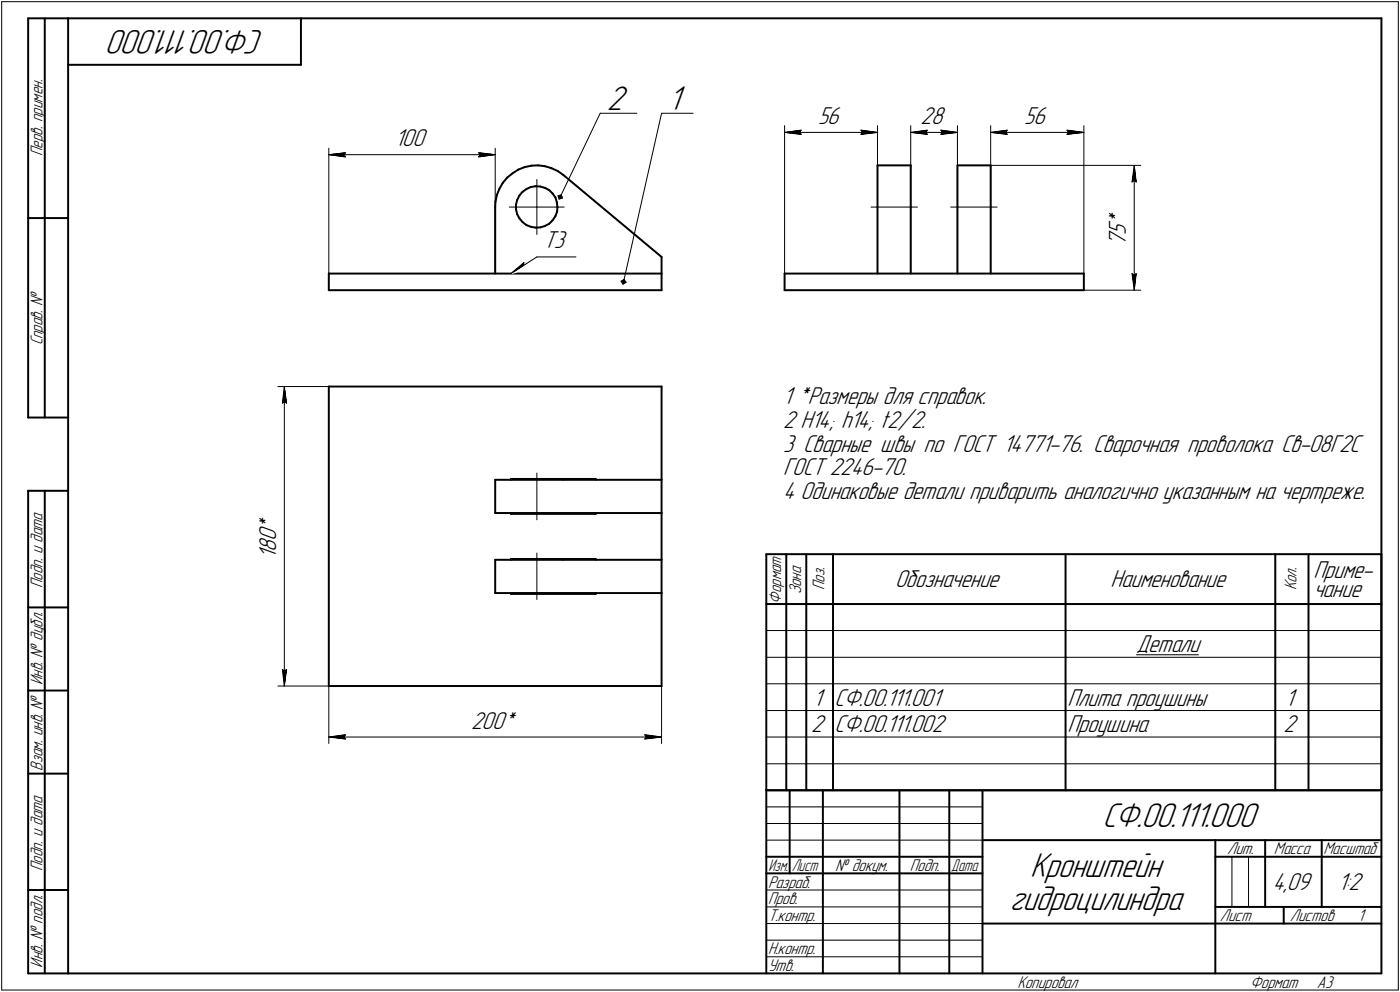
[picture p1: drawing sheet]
<svg xmlns="http://www.w3.org/2000/svg" width="421mm" height="298mm" viewBox="0 0 421 298" stroke-linecap="round" stroke-linejoin="round" font-family="sans-serif">
<defs><g id="words">
<g font-size="10.9">
<text x="79.5" y="9" transform="rotate(-180 79.5 9)">СФ.00.111.000</text>
<text x="182.5" y="33">2</text>
<text x="200.9" y="33">1</text>
<text x="331.5" y="248.5">СФ.00.111.000</text>
<text x="309.8" y="263.5">Кронштейн</text>
<text x="303.7" y="273.5">гидроцилиндра</text>
</g>
<g font-size="7.8">
<text x="246" y="37.2">56</text>
<text x="276.8" y="37.2">28</text>
<text x="308" y="37.2">56</text>
<text x="118.8" y="44">100</text>
<text x="338.6" y="70.7" transform="rotate(-90 338.6 70.7)">5</text>
<text x="338.6" y="68" transform="rotate(-90 338.6 68)">*</text>
<text x="163.4" y="74.7">Т3</text>
<text x="338.6" y="73.9" transform="rotate(-90 338.6 73.9)">7</text>
<text x="235.5" y="121.4">1 *Размеры для справок.</text>
<text x="235.5" y="128.6">2 H14; h14; t2/2.</text>
<text x="235.5" y="135.7">3 Сварные швы по ГОСТ 14771-76. Сварочная проволока Св-08Г2С</text>
<text x="235.5" y="142.8">ГОСТ 2246-70.</text>
<text x="235.5" y="150">4 Одинаковые детали приварить аналогично указанным на чертреже.</text>
<text x="83" y="159.5" transform="rotate(-90 83 159.5)">*</text>
<text x="83" y="167.9" transform="rotate(-90 83 167.9)">1</text>
<text x="83" y="165.8" transform="rotate(-90 83 165.8)">8</text>
<text x="83" y="162.6" transform="rotate(-90 83 162.6)">0</text>
<text x="395" y="173.6">Приме-</text>
<text x="269.2" y="176.5">Обозначение</text>
<text x="334" y="176.5">Наименование</text>
<text x="395" y="179.5">чание</text>
<text x="341.8" y="196">Детали</text>
<text x="244.5" y="212">1</text>
<text x="251" y="212">СФ.00.111.001</text>
<text x="321" y="212">Плита проушины</text>
<text x="386.5" y="212">1</text>
<text x="141.7" y="218.9">200*</text>
<text x="244" y="220">2</text>
<text x="251" y="220">СФ.00.111.002</text>
<text x="321" y="220">Проушина</text>
<text x="386" y="220">2</text>
<text x="382.8" y="267.5">4,09</text>
<text x="402.4" y="267.5">1:2</text>
</g>
<g font-size="5.4">
<text x="12.8" y="46.9" transform="rotate(-90 12.8 46.9)">Перв. примен.</text>
<text x="12.8" y="103.8" transform="rotate(-90 12.8 103.8)">Справ. №</text>
<text x="12.8" y="176.7" transform="rotate(-90 12.8 176.7)">Подп. и дата</text>
<text x="240.9" y="178.7" transform="rotate(-90 240.9 178.7)">Зона</text>
<text x="247.9" y="177.4" transform="rotate(-90 247.9 177.4)">Поз.</text>
<text x="389.9" y="177.4" transform="rotate(-90 389.9 177.4)">Кол.</text>
<text x="234.9" y="181.5" transform="rotate(-90 234.9 181.5)">Формат</text>
<text x="12.8" y="205.8" transform="rotate(-90 12.8 205.8)">Инв. № дубл.</text>
<text x="12.8" y="231.6" transform="rotate(-90 12.8 231.6)">Взам. инв. №</text>
<text x="369.1" y="256.8">Лит.</text>
<text x="383.1" y="256.8">Масса</text>
<text x="398" y="256.8">Масштаб</text>
<text x="12.8" y="261.7" transform="rotate(-90 12.8 261.7)">Подп. и дата</text>
<text x="251.2" y="261.8">№ докум.</text>
<text x="273.6" y="261.8">Подп.</text>
<text x="231" y="266.8">Разраб.</text>
<text x="231" y="271.8">Пров.</text>
<text x="231" y="276.8">Т.контр.</text>
<text x="366.9" y="276.8">Лист</text>
<text x="387.9" y="276.8">Листов</text>
<text x="408.4" y="276.8">1</text>
<text x="231" y="286.8">Н.контр.</text>
<text x="12.8" y="290.8" transform="rotate(-90 12.8 290.8)">Инв. № подл.</text>
<text x="231" y="291.8">Утв.</text>
<text x="306" y="296.8">Копировал</text>
<text x="376" y="296.8">Формат</text>
<text x="396" y="296.8">A3</text>
</g>
<g font-size="5.3">
<text x="231.1" y="261.8">Изм.</text>
<text x="238.1" y="261.8">Лист</text>
<text x="286.1" y="261.8">Дата</text>
</g>
</g></defs>
<g fill="none" stroke="#000" stroke-width=".59">
<path d="M8.5 5.5v120zM8.5 5.5h12zM13.5 5.5v120zM20.5 5.5v287zM20.5 5.5h395zM20.5 19.5h70zM90.5 5.5v14zM415.5 5.5v287zM149.4 58.6l-.4 2zM150.2 56.7l-.8 1.9zM151.2 54.9l-1 1.8zM152.6 53.3l1.6-1.2z"/>
<path d="M152.6 53.3l-1.4 1.6zM154.2 52.1l1.7-1.1zM155.9 51l1.9-.8zM156.2 58.8l-.7 1.3zM157.1 57.7l1.2-.9zM157.1 57.7l-.9 1.1zM157.8 50.2l2.1-.4zM158.3 56.8l1.3-.6zM159.6 56.2l1.4-.2zM159.9 49.8l2-.1zM161 56h1.5zM161.9 49.7l2 .3z"/>
<path d="M162.5 56l1.4 .5zM163.9 56.5l1.3 .6zM163.9 50l2 .5zM165.2 57.1l1 1.1zM165.9 50.5l1.8 .9zM166.2 58.2l.8 1.2zM167 59.4l.5 1.4zM167.7 51.4l1.7 1.2zM169.4 52.6l29.6 24.6zM263.9 49.7v12.5zM263.9 49.7h10zM273.9 49.7v12.5z"/>
<path d="M288 49.7v12.5zM288 49.7h9.9zM297.9 49.7v12.5zM8.5 65.5h12zM148.9 62.2v20zM149 60.6l-.1 1.6zM155.2 61.5v1.4zM155.2 62.9l.3 1.4zM155.5 60.1l-.3 1.4zM155.5 64.3l.7 1.3zM156.2 65.6l.9 1.1zM157.1 66.7l1.2 .9z"/>
<path d="M158.3 67.6l1.4 .6zM159.7 68.2l1.4 .2zM161.1 68.4l1.5-.1zM162.6 68.3l1.3-.4zM163.9 67.9l1.3-.7zM165.2 67.2l1-1zM167 64.9l-.8 1.3zM167.5 60.8l.1 1.4zM167.6 63.6l-.6 1.3zM167.6 62.2v1.4zM199 77.2v5zM263.9 62.2v20z"/>
<path d="M273.9 62.2v20zM288 62.2v20zM297.9 62.2v20zM98.9 87.2h100.1zM98.9 82.2h100.1zM98.9 82.2v5zM199 82.2v5zM236 82.2h90zM236 82.2v5zM236 87.2h90zM326 82.2v5zM98.9 116.2v90z"/>
<path d="M98.9 116.2h100.1zM199 116.2v28zM8.5 125.5h12zM8.5 147.5v145zM8.5 147.5h12zM13.5 147.5v145zM148.9 144.2h20.5zM148.9 154.2h20.5zM148.9 144.2v10zM153.7 143.9h25.5zM153.7 154.4h25.5zM153.7 143.9v.3z"/>
<path d="M153.7 154.2v.2zM169.4 154.2h29.6zM169.4 144.2h29.6zM179.2 154.2v.2zM179.2 143.9v.3zM199 144.2v10zM199 154.2v14zM148.9 168.2h20.5zM148.9 178.2h20.5zM148.9 168.2v10zM153.7 178.5h25.5zM153.7 168v.2z"/>
<path d="M153.7 178.2v.3zM153.7 168h25.5zM169.4 178.2h29.6zM169.4 168.2h29.6zM179.2 178.2v.3zM179.2 168v.2zM199 168.2v10zM199 178.2v28zM230.5 166.5v71zM230.5 166.5h185zM236.5 166.5v15zM242.5 166.5v15z"/>
<path d="M250.5 166.5v15zM320.5 166.5v15zM383.5 166.5v15zM393.5 166.5v15zM415.5 166.5v71zM8.5 182.5h12zM230.5 181.5h185zM236.5 181.5v8zM236.5 189.5v8zM236.5 197.5v8zM242.5 181.5v8zM242.5 189.5v8z"/>
<path d="M242.5 197.5v8zM250.5 181.5v8zM250.5 189.5v8zM250.5 197.5v8zM320.5 181.5v8zM320.5 189.5v8zM320.5 197.5v8zM383.5 181.5v8zM383.5 189.5v8zM383.5 197.5v8zM393.5 181.5v8zM393.5 189.5v8z"/>
<path d="M393.5 197.5v8zM8.5 207.5h12zM98.9 206.2h100.1zM236.5 205.5v8zM236.5 213.5v8zM242.5 205.5v8zM242.5 213.5v8zM250.5 205.5v8zM250.5 213.5v8zM320.5 205.5v8zM320.5 213.5v8zM383.5 205.5v8z"/>
<path d="M383.5 213.5v8zM393.5 205.5v8zM393.5 213.5v8zM8.5 232.5h12zM230.5 237.5h185zM230.5 237.5v55zM236.5 221.5v8zM236.5 229.5v8zM237.5 237.5v25zM242.5 221.5v8zM242.5 229.5v8zM247.5 237.5v55z"/>
<path d="M250.5 221.5v8zM250.5 229.5v8zM270.5 237.5v55zM285.5 237.5v55zM295.5 237.5v55zM320.5 221.5v8zM320.5 229.5v8zM383.5 221.5v8zM383.5 229.5v8zM393.5 221.5v8zM393.5 229.5v8zM230.5 257.5h65z"/>
<path d="M295.5 252.5h120zM365.5 252.5v40zM365.5 257.5h15zM380.5 252.5v20zM380.5 257.5h35zM397.5 252.5v20zM8.5 267.5h12zM230.5 262.5h65zM295.5 277.5h70zM365.5 277.5h50zM365.5 272.5h50zM386.1 272.5v5z"/>
<path d="M8.5 292.5h12zM20.5 292.5h395z"/>
</g>
<g fill="none" stroke="#000" stroke-width=".3">
<path d="M.5 .5v297zM.5 .5h420zM420.5 .5v297zM180.5 34l-12 25.2zM180.5 34h11zM199 34l-11.5 50.7zM199 34h9.4zM236 37.8v44.4zM236 39.8l5-.7zM236 39.8l5 .6zM236 39.8h27.9zM240.5 39.8l.5 .6z"/>
<path d="M241 39.1l-.5 .7zM258.9 39.1l.5 .7zM258.9 39.1l5 .7zM259.4 39.8l-.5 .6zM263.9 37.8v44.4zM273.9 37.8v44.4zM273.9 39.8l5-.7zM273.9 39.8l5 .6zM273.9 39.8h14.1zM278.5 39.8l.4 .6zM278.9 39.1l-.4 .7zM283 39.1l.5 .7z"/>
<path d="M283 39.1l5 .7zM283.5 39.8l-.5 .6zM288 37.8v44.4zM297.9 37.8v44.4zM297.9 39.8l5-.7zM297.9 39.8l5 .6zM297.9 39.8h28.1zM302.4 39.8l.5 .6zM302.9 39.1l-.5 .7zM320.9 39.1l.5 .7zM320.9 39.1l5.1 .7zM321.4 39.8l-.5 .6z"/>
<path d="M326 37.8v44.4zM98.9 44.5v37.7zM98.9 46.5l5-.6zM98.9 46.5l5 .7zM98.9 46.5h50zM103.5 46.5l.4 .7zM103.9 45.9l-.4 .6zM143.9 47.2l5-.7zM143.9 45.9l.5 .6zM143.9 45.9l5 .6zM144.4 46.5l-.5 .7zM148.9 44.5v37.7z"/>
<path d="M161.5 53.9v8.3zM167.8 58.8l1-.3zM167.8 58.8l.3 1.1zM168.1 59l.6-.2zM168.1 59l.2 .6zM168.1 59.9l1.1-.4zM168.3 59.1l.4-.2zM168.3 59.1l.1 .3zM168.3 59.6l.7-.2zM168.4 59.4l.3-.1zM168.7 58.9v.4zM168.7 58.8v.1z"/>
<path d="M168.7 58.8l.3 .6zM168.8 58.5l-.1 .3zM168.8 58.5l.4 1zM258.9 40.4l5-.6zM283 40.4l5-.6zM297.9 49.7h45.2zM320.9 40.4l5.1-.6zM340.4 54.7l.7-.5zM341.1 49.7l.6 5zM341.1 54.2l.6 .5zM341.1 49.7l-.7 5zM341.1 49.7v37.5z"/>
<path d="M153.2 62.2h8.3zM157.6 78.9l-.1 .9zM161.5 62.2h8.2zM161.5 62.2v8.2zM161.5 77.2h11.7zM262 62.2h13.9zM285.9 62.2h14zM153.7 82.2l3.9-3.3zM153.7 82.2l7.8-5zM186.8 84.5l.9-.5zM186.8 84.5l.6 .9zM187 84.6l.6-.4z"/>
<path d="M187 84.6l.5 .6zM187.3 84.7l.3-.3zM187.3 84.7l.2 .2zM187.4 85.4l.9-.6zM187.5 84.9l.3-.1zM187.5 85.2l.5-.4zM187.6 84.4l.2 .4zM187.6 84.2v.2zM187.6 84.2l.4 .6zM187.7 84l-.1 .2zM187.7 84l.6 .8zM326 87.2h17.1z"/>
<path d="M340.4 82.2l.7 5zM340.4 82.2l.7 .5zM341.1 82.7l.6-.5zM341.7 82.2l-.6 5zM83.6 116.2h15.3zM85.5 116.2l.7 5zM85.5 116.2l-.6 5zM85.5 116.2v90zM84.9 121.2l.6-.5zM85.5 120.7l.7 .5zM161.5 142.2v14zM161.5 166.2v14z"/>
<path d="M230.5 189.5h6zM230.5 197.5h6zM236.5 189.5h6zM236.5 197.5h6zM242.5 189.5h8zM242.5 197.5h8zM250.5 189.5h70zM250.5 197.5h70zM320.5 189.5h63zM320.5 197.5h63zM341.8 196.8h18.6zM383.5 189.5h10z"/>
<path d="M383.5 197.5h10zM393.5 189.5h22zM393.5 197.5h22zM83.6 206.2h15.3zM84.9 201.2l.6 5zM84.9 201.2l.6 .5zM85.5 201.7l.7-.5zM86.2 201.2l-.7 5zM98.9 206.2v17.2zM199 206.2v17.2zM230.5 205.5h6zM230.5 213.5h6z"/>
<path d="M236.5 205.5h6zM236.5 213.5h6zM242.5 205.5h8zM242.5 213.5h8zM250.5 205.5h70zM250.5 213.5h70zM320.5 205.5h63zM320.5 213.5h63zM383.5 205.5h10zM383.5 213.5h10zM393.5 205.5h22zM393.5 213.5h22z"/>
<path d="M98.9 221.5l5-.7zM98.9 221.5l5 .6zM98.9 221.5h100.1zM103.5 221.5l.4 .6zM103.9 220.8l-.4 .7zM193.9 222.1l5.1-.6zM193.9 220.8l.5 .7zM193.9 220.8l5.1 .7zM194.4 221.5l-.5 .6zM230.5 221.5h6zM230.5 229.5h6zM236.5 221.5h6z"/>
<path d="M236.5 229.5h6zM242.5 221.5h8zM242.5 229.5h8zM250.5 221.5h70zM250.5 229.5h70zM320.5 221.5h63zM320.5 229.5h63zM383.5 221.5h10zM383.5 229.5h10zM393.5 221.5h22zM393.5 229.5h22zM230.5 247.5h65z"/>
<path d="M230.5 252.5h65zM230.5 242.5h65zM370.5 257.5v15zM375.5 257.5v15zM230.5 267.5h65zM230.5 272.5h65zM230.5 277.5h65zM.5 297.5h420zM230.5 282.5h65zM230.5 287.5h65z"/>
</g>
<g fill="#fff" stroke="#fff" stroke-width=".3">
<path d="M118.8 38.4h10.2zM118.8 38.4h10.2zM118.8 38.5h10.2zM118.8 38.6h10.2zM118.8 38.7h10.2zM118.8 38.8h10.2zM118.8 38.9h10.2zM118.8 38.9h10.2zM118.8 39h10.2zM118.8 39.1h10.2zM118.8 39.2h10.2zM118.8 39.3h10.2zM118.8 39.4h10.2zM118.8 39.5h10.2zM118.8 39.5h10.2zM118.8 39.6h10.2zM118.8 39.7h10.2zM118.8 39.8h10.2zM118.8 39.9h10.2zM118.8 40h10.2zM118.8 40h10.2zM118.8 40.1h10.2zM118.8 40.2h10.2zM118.8 40.3h10.2zM118.8 40.4h10.2zM118.8 40.5h10.2zM118.8 40.6h10.2zM118.8 40.6h10.2zM118.8 40.7h10.2zM118.8 40.8h10.2zM118.8 40.9h10.2zM118.8 41h10.2zM118.8 41.1h10.2zM118.8 41.1h10.2zM118.8 41.2h10.2zM118.8 41.3h10.2zM118.8 41.4h10.2zM118.8 41.5h10.2zM118.8 41.6h10.2zM118.8 41.7h10.2zM118.8 41.7h10.2zM118.8 41.8h10.2zM118.8 41.9h10.2zM118.8 42h10.2zM118.8 42.1h10.2zM118.8 42.2h10.2zM118.8 42.2h10.2zM118.8 42.3h10.2zM118.8 42.4h10.2zM118.8 42.5h10.2zM118.8 42.6h10.2zM118.8 42.7h10.2zM118.8 42.8h10.2zM118.8 42.8h10.2zM118.8 42.9h10.2zM118.8 43h10.2zM118.8 43.1h10.2zM118.8 43.2h10.2zM118.8 43.3h10.2zM118.8 43.3h10.2zM118.8 43.4h10.2zM118.8 43.5h10.2zM118.8 43.6h10.2zM118.8 43.7h10.2zM118.8 43.8h10.2zM118.8 43.9h10.2zM118.8 43.9h10.2zM118.8 44h10.2zM118.8 44.1h10.2zM118.8 44.2h10.2zM118.8 44.3h10.2zM118.8 44.4h10.2zM118.8 44.4h10.2zM118.8 44.5h10.2zM118.8 44.6h10.2zM118.8 44.7h10.2zM118.8 44.8h10.2zM118.8 44.9h10.2zM118.8 45h10.2zM118.8 45h10.2zM118.8 45.1h10.2zM118.8 45.2h10.2zM118.8 45.3h10.2zM118.8 45.4h10.2z"/>
<path d="M103.8 45.4h.6zM103.2 45.5h1.2zM102.6 45.6h1.8zM102 45.6h2.4zM101.4 45.7h3zM100.8 45.8h3.6zM100.6 45.9h3.8zM100.3 46h4.1zM100.1 46.1h4.3zM99.8 46.1h4.6zM99.7 46.2h4.7zM99.4 46.3h5zM99.1 46.4h5.3zM98.9 46.5h5.5zM99.1 46.6h5.3zM99.3 46.7h5.1zM99.6 46.7h4.8zM99.7 46.8h4.7zM100 46.9h4.4zM100.2 47h4.2zM100.4 47.1h4zM100.6 47.2h3.8zM100.8 47.2h3.6zM101.4 47.3h3zM102 47.4h2.4zM102.6 47.5h1.8zM103.2 47.6h1.2zM103.8 47.7h.6z"/>
<path d="M143.4 45.4h.7zM143.4 45.5h1.3zM143.4 45.6h1.9zM143.4 45.6h2.6zM143.4 45.7h3.2zM143.4 45.8h3.8zM143.4 45.9h4zM143.4 46h4.3zM143.4 46.1h4.4zM143.4 46.1h4.7zM143.4 46.2h4.9zM143.4 46.3h5.1zM143.4 46.4h5.4zM143.4 46.5h5.5zM143.4 46.6h5.4zM143.4 46.7h5.2zM143.4 46.7h4.9zM143.4 46.8h4.8zM143.4 46.9h4.6zM143.4 47h4.3zM143.4 47.1h4.2zM143.4 47.2h4zM143.4 47.2h3.8zM143.4 47.3h3.2zM143.4 47.4h2.6zM143.4 47.5h1.9zM143.4 47.6h1.3zM143.4 47.7h.7z"/>
<path d="M163.4 69.1h7.8zM163.4 69.2h7.8zM163.4 69.3h7.8zM163.4 69.3h7.8zM163.4 69.4h7.8zM163.4 69.5h7.8zM163.4 69.6h7.8zM163.4 69.7h7.8zM163.4 69.8h7.8zM163.4 69.8h7.8zM163.4 69.9h7.8zM163.4 70h7.8zM163.4 70.1h7.8zM163.4 70.2h7.8zM163.4 70.3h7.8zM163.4 70.4h7.8zM163.4 70.4h7.8zM163.4 70.5h7.8zM163.4 70.6h7.8zM163.4 70.7h7.8zM163.4 70.8h7.8zM163.4 70.9h7.8zM163.4 71h7.8zM163.4 71h7.8zM163.4 71.1h7.8zM163.4 71.2h7.8zM163.4 71.3h7.8zM163.4 71.4h7.8zM163.4 71.5h7.8zM163.4 71.5h7.8zM163.4 71.6h7.8zM163.4 71.7h7.8zM163.4 71.8h7.8zM163.4 71.9h7.8zM163.4 72h7.8zM163.4 72.1h7.8zM163.4 72.1h7.8zM163.4 72.2h7.8zM163.4 72.3h7.8zM163.4 72.4h7.8zM163.4 72.5h7.8zM163.4 72.6h7.8zM163.4 72.6h7.8zM163.4 72.7h7.8zM163.4 72.8h7.8zM163.4 72.9h7.8zM163.4 73h7.8zM163.4 73.1h7.8zM163.4 73.2h7.8zM163.4 73.2h7.8zM163.4 73.3h7.8zM163.4 73.4h7.8zM163.4 73.5h7.8zM163.4 73.6h7.8zM163.4 73.7h7.8zM163.4 73.7h7.8zM163.4 73.8h7.8zM163.4 73.9h7.8zM163.4 74h7.8zM163.4 74.1h7.8zM163.4 74.2h7.8zM163.4 74.3h7.8zM163.4 74.3h7.8zM163.4 74.4h7.8zM163.4 74.5h7.8zM163.4 74.6h7.8zM163.4 74.7h7.8zM163.4 74.8h7.8zM163.4 74.8h7.8zM163.4 74.9h7.8zM163.4 75h7.8zM163.4 75.1h7.8zM163.4 75.2h7.8zM163.4 75.3h7.8zM163.4 75.4h7.8zM163.4 75.4h7.8zM163.4 75.5h7.8zM163.4 75.6h7.8zM163.4 75.7h7.8zM163.4 75.8h7.8zM163.4 75.9h7.8zM163.4 75.9h7.8zM163.4 76h7.8zM163.4 76.1h7.8z"/>
<path d="M157.6 78.2h.1zM157.5 78.3h.3zM157.4 78.4h.4zM157.3 78.5h.6zM157.2 78.6h.8zM157.1 78.7h.9zM157 78.7h1.1zM156.9 78.8h1.3zM156.8 78.9h1.4zM156.7 79h1.5zM156.6 79.1h1.7zM156.5 79.2h1.8zM156.4 79.2h2zM156.3 79.3h2.2zM156.2 79.4h2.3zM156.1 79.5h2.5zM156 79.6h2.6zM155.9 79.7h2.6zM155.8 79.8h2.5zM155.7 79.8h2.5zM155.6 79.9h2.5zM155.5 80h2.5zM155.4 80.1h2.4zM155.3 80.2h2.4zM155.2 80.3h2.4zM155.1 80.3h2.4zM155 80.4h2.3zM154.9 80.5h2.3zM154.8 80.6h2.3zM154.8 80.7h2.2zM154.7 80.8h2.1zM154.6 80.9h2.1zM154.6 80.9h1.9zM154.5 81h2zM154.4 81.1h1.9zM154.4 81.2h1.8zM154.3 81.3h1.7zM154.3 81.4h1.7zM154.3 81.4h1.5zM154.2 81.5h1.5zM154.1 81.6h1.4zM154.1 81.7h1.3zM154 81.8h1.3zM153.9 81.9h1.3zM153.9 82h1.1zM153.8 82h.8zM153.8 82.1h.4z"/>
<path d="M182.5 25.1h7.1zM182.5 25.2h7.1zM182.5 25.3h7.1zM182.5 25.4h7.1zM182.5 25.5h7.1zM182.5 25.6h7.1zM182.5 25.7h7.1zM182.5 25.7h7.1zM182.5 25.8h7.1zM182.5 25.9h7.1zM182.5 26h7.1zM182.5 26.1h7.1zM182.5 26.2h7.1zM182.5 26.2h7.1zM182.5 26.3h7.1zM182.5 26.4h7.1zM182.5 26.5h7.1zM182.5 26.6h7.1zM182.5 26.7h7.1zM182.5 26.8h7.1zM182.5 26.8h7.1zM182.5 26.9h7.1zM182.5 27h7.1zM182.5 27.1h7.1zM182.5 27.2h7.1zM182.5 27.3h7.1zM182.5 27.3h7.1zM182.5 27.4h7.1zM182.5 27.5h7.1zM182.5 27.6h7.1zM182.5 27.7h7.1zM182.5 27.8h7.1zM182.5 27.9h7.1zM182.5 27.9h7.1zM182.5 28h7.1zM182.5 28.1h7.1zM182.5 28.2h7.1zM182.5 28.3h7.1zM182.5 28.4h7.1zM182.5 28.4h7.1zM182.5 28.5h7.1zM182.5 28.6h7.1zM182.5 28.7h7.1zM182.5 28.8h7.1zM182.5 28.9h7.1zM182.5 29h7.1zM182.5 29h7.1zM182.5 29.1h7.1zM182.5 29.2h7.1zM182.5 29.3h7.1zM182.5 29.4h7.1zM182.5 29.5h7.1zM182.5 29.5h7.1zM182.5 29.6h7.1zM182.5 29.7h7.1zM182.5 29.8h7.1zM182.5 29.9h7.1zM182.5 30h7.1zM182.5 30.1h7.1zM182.5 30.1h7.1zM182.5 30.2h7.1zM182.5 30.3h7.1zM182.5 30.4h7.1zM182.5 30.5h7.1zM182.5 30.6h7.1zM182.5 30.6h7.1zM182.5 30.7h7.1zM182.5 30.8h7.1zM182.5 30.9h7.1zM182.5 31h7.1zM182.5 31.1h7.1zM182.5 31.2h7.1zM182.5 31.2h7.1zM182.5 31.3h7.1zM182.5 31.4h7.1zM182.5 31.5h7.1zM182.5 31.6h7.1zM182.5 31.7h7.1zM182.5 31.7h7.1zM182.5 31.8h7.1zM182.5 31.9h7.1zM182.5 32h7.1zM182.5 32.1h7.1zM182.5 32.2h7.1zM182.5 32.3h7.1zM182.5 32.3h7.1zM182.5 32.4h7.1zM182.5 32.5h7.1zM182.5 32.6h7.1zM182.5 32.7h7.1zM182.5 32.8h7.1zM182.5 32.9h7.1zM182.5 32.9h7.1zM182.5 33h7.1zM182.5 33.1h7.1zM182.5 33.2h7.1zM182.5 33.3h7.1zM182.5 33.4h7.1zM182.5 33.4h7.1zM182.5 33.5h7.1zM182.5 33.6h7.1zM182.5 33.7h7.1zM182.5 33.8h7.1zM182.5 33.9h7.1zM182.5 34h7.1zM182.5 34h7.1zM182.5 34.1h7.1zM182.5 34.2h7.1zM182.5 34.3h7.1zM182.5 34.4h7.1zM182.5 34.5h7.1zM182.5 34.5h7.1zM182.5 34.6h7.1zM182.5 34.7h7.1zM182.5 34.8h7.1zM182.5 34.9h7.1zM182.5 35h7.1zM182.5 35.1h7.1z"/>
<path d="M200.9 25.1h5.5zM200.9 25.2h5.5zM200.9 25.3h5.5zM200.9 25.4h5.5zM200.9 25.5h5.5zM200.9 25.6h5.5zM200.9 25.7h5.5zM200.9 25.7h5.5zM200.9 25.8h5.5zM200.9 25.9h5.5zM200.9 26h5.5zM200.9 26.1h5.5zM200.9 26.2h5.5zM200.9 26.2h5.5zM200.9 26.3h5.5zM200.9 26.4h5.5zM200.9 26.5h5.5zM200.9 26.6h5.5zM200.9 26.7h5.5zM200.9 26.8h5.5zM200.9 26.8h5.5zM200.9 26.9h5.5zM200.9 27h5.5zM200.9 27.1h5.5zM200.9 27.2h5.5zM200.9 27.3h5.5zM200.9 27.3h5.5zM200.9 27.4h5.5zM200.9 27.5h5.5zM200.9 27.6h5.5zM200.9 27.7h5.5zM200.9 27.8h5.5zM200.9 27.9h5.5zM200.9 27.9h5.5zM200.9 28h5.5zM200.9 28.1h5.5zM200.9 28.2h5.5zM200.9 28.3h5.5zM200.9 28.4h5.5zM200.9 28.4h5.5zM200.9 28.5h5.5zM200.9 28.6h5.5zM200.9 28.7h5.5zM200.9 28.8h5.5zM200.9 28.9h5.5zM200.9 29h5.5zM200.9 29h5.5zM200.9 29.1h5.5zM200.9 29.2h5.5zM200.9 29.3h5.5zM200.9 29.4h5.5zM200.9 29.5h5.5zM200.9 29.5h5.5zM200.9 29.6h5.5zM200.9 29.7h5.5zM200.9 29.8h5.5zM200.9 29.9h5.5zM200.9 30h5.5zM200.9 30.1h5.5zM200.9 30.1h5.5zM200.9 30.2h5.5zM200.9 30.3h5.5zM200.9 30.4h5.5zM200.9 30.5h5.5zM200.9 30.6h5.5zM200.9 30.6h5.5zM200.9 30.7h5.5zM200.9 30.8h5.5zM200.9 30.9h5.5zM200.9 31h5.5zM200.9 31.1h5.5zM200.9 31.2h5.5zM200.9 31.2h5.5zM200.9 31.3h5.5zM200.9 31.4h5.5zM200.9 31.5h5.5zM200.9 31.6h5.5zM200.9 31.7h5.5zM200.9 31.7h5.5zM200.9 31.8h5.5zM200.9 31.9h5.5zM200.9 32h5.5zM200.9 32.1h5.5zM200.9 32.2h5.5zM200.9 32.3h5.5zM200.9 32.3h5.5zM200.9 32.4h5.5zM200.9 32.5h5.5zM200.9 32.6h5.5zM200.9 32.7h5.5zM200.9 32.8h5.5zM200.9 32.9h5.5zM200.9 32.9h5.5zM200.9 33h5.5zM200.9 33.1h5.5zM200.9 33.2h5.5zM200.9 33.3h5.5zM200.9 33.4h5.5zM200.9 33.4h5.5zM200.9 33.5h5.5zM200.9 33.6h5.5zM200.9 33.7h5.5zM200.9 33.8h5.5zM200.9 33.9h5.5zM200.9 34h5.5zM200.9 34h5.5zM200.9 34.1h5.5zM200.9 34.2h5.5zM200.9 34.3h5.5zM200.9 34.4h5.5zM200.9 34.5h5.5zM200.9 34.5h5.5zM200.9 34.6h5.5zM200.9 34.7h5.5zM200.9 34.8h5.5zM200.9 34.9h5.5zM200.9 35h5.5zM200.9 35.1h5.5z"/>
<path d="M77.4 154.4h7.2zM77.4 154.5h7.2zM77.4 154.6h7.2zM77.4 154.7h7.2zM77.4 154.8h7.2zM77.4 154.9h7.2zM77.4 154.9h7.2zM77.4 155h7.2zM77.4 155.1h7.2zM77.4 155.2h7.2zM77.4 155.3h7.2zM77.4 155.4h7.2zM77.4 155.4h7.2zM77.4 155.5h7.2zM77.4 155.6h7.2zM77.4 155.7h7.2zM77.4 155.8h7.2zM77.4 155.9h7.2zM77.4 156h7.2zM77.4 156h7.2zM77.4 156.1h7.2zM77.4 156.2h7.2zM77.4 156.3h7.2zM77.4 156.4h7.2zM77.4 156.5h7.2zM77.4 156.5h7.2zM77.4 156.6h7.2zM77.4 156.7h7.2zM77.4 156.8h7.2zM77.4 156.9h7.2zM77.4 157h7.2zM77.4 157.1h7.2zM77.4 157.1h7.2zM77.4 157.2h7.2zM77.4 157.3h7.2zM77.4 157.4h7.2zM77.4 157.5h7.2zM77.4 157.6h7.2zM77.4 157.6h7.2zM77.4 157.7h7.2zM77.4 157.8h7.2zM77.4 157.9h7.2zM77.4 158h7.2zM77.4 158.1h7.2zM77.4 158.2h7.2zM77.4 158.2h7.2zM77.4 158.3h7.2zM77.4 158.4h7.2zM77.4 158.5h7.2zM77.4 158.6h7.2zM77.4 158.7h7.2zM77.4 158.7h7.2zM77.4 158.8h7.2zM77.4 158.9h7.2zM77.4 159h7.2zM77.4 159.1h7.2zM77.4 159.2h7.2zM77.4 159.3h7.2zM77.4 159.3h7.2zM77.4 159.4h7.2zM77.4 159.5h7.2zM77.4 159.6h7.2zM77.4 159.7h7.2zM77.4 159.8h7.2zM77.4 159.9h7.2zM77.4 159.9h7.2zM77.4 160h7.2zM77.4 160.1h7.2zM77.4 160.2h7.2zM77.4 160.3h7.2zM77.4 160.4h7.2zM77.4 160.4h7.2zM77.4 160.5h7.2zM77.4 160.6h7.2zM77.4 160.7h7.2zM77.4 160.8h7.2zM77.4 160.9h7.2zM77.4 161h7.2zM77.4 161h7.2zM77.4 161.1h7.2zM77.4 161.2h7.2zM77.4 161.3h7.2zM77.4 161.4h7.2zM77.4 161.5h7.2zM77.4 161.5h7.2zM77.4 161.6h7.2zM77.4 161.7h7.2zM77.4 161.8h7.2zM77.4 161.9h7.2zM77.4 162h7.2zM77.4 162.1h7.2zM77.4 162.1h7.2zM77.4 162.2h7.2zM77.4 162.3h7.2zM77.4 162.4h7.2zM77.4 162.5h7.2zM77.4 162.6h7.2zM77.4 162.6h7.2zM77.4 162.7h7.2zM77.4 162.8h7.2zM77.4 162.9h7.2zM77.4 163h7.2zM77.4 163.1h7.2zM77.4 163.2h7.2zM77.4 163.2h7.2zM77.4 163.3h7.2zM77.4 163.4h7.2zM77.4 163.5h7.2zM77.4 163.6h7.2zM77.4 163.7h7.2zM77.4 163.7h7.2zM77.4 163.8h7.2zM77.4 163.9h7.2zM77.4 164h7.2zM77.4 164.1h7.2zM77.4 164.2h7.2zM77.4 164.3h7.2zM77.4 164.3h7.2zM77.4 164.4h7.2zM77.4 164.5h7.2zM77.4 164.6h7.2zM77.4 164.7h7.2zM77.4 164.8h7.2zM77.4 164.8h7.2zM77.4 164.9h7.2zM77.4 165h7.2zM77.4 165.1h7.2zM77.4 165.2h7.2zM77.4 165.3h7.2zM77.4 165.4h7.2zM77.4 165.4h7.2zM77.4 165.5h7.2zM77.4 165.6h7.2zM77.4 165.7h7.2zM77.4 165.8h7.2zM77.4 165.9h7.2zM77.4 165.9h7.2zM77.4 166h7.2zM77.4 166.1h7.2zM77.4 166.2h7.2zM77.4 166.3h7.2zM77.4 166.4h7.2zM77.4 166.5h7.2zM77.4 166.5h7.2zM77.4 166.6h7.2zM77.4 166.7h7.2zM77.4 166.8h7.2zM77.4 166.9h7.2zM77.4 167h7.2zM77.4 167h7.2zM77.4 167.1h7.2zM77.4 167.2h7.2zM77.4 167.3h7.2zM77.4 167.4h7.2zM77.4 167.5h7.2zM77.4 167.6h7.2zM77.4 167.6h7.2zM77.4 167.7h7.2zM77.4 167.8h7.2z"/>
<path d="M84.3 200.7h2.5zM84.4 200.7h2.4zM84.4 200.8h2.4zM84.4 200.9h2.4zM84.4 201h2.4zM84.4 201.1h2.4zM84.4 201.2h2.4zM84.4 201.3h2.4zM84.5 201.3h2.2zM84.5 201.4h2.2zM84.5 201.5h2.2zM84.5 201.6h2.2zM84.5 201.7h2.2zM84.5 201.8h2.2zM84.5 201.8h2.2zM84.6 201.9h2zM84.6 202h2zM84.6 202.1h2zM84.6 202.2h2zM84.6 202.3h2zM84.6 202.4h2zM84.6 202.4h2zM84.6 202.5h1.9zM84.7 202.6h1.8zM84.7 202.7h1.8zM84.7 202.8h1.8zM84.7 202.9h1.8zM84.7 202.9h1.8zM84.7 203h1.8zM84.7 203.1h1.8zM84.8 203.2h1.6zM84.8 203.3h1.6zM84.8 203.4h1.6zM84.8 203.5h1.6zM84.8 203.5h1.6zM84.8 203.6h1.6zM84.8 203.7h1.6zM84.8 203.8h1.6zM84.8 203.9h1.6zM84.8 204h1.6zM84.8 204h1.6zM84.8 204.1h1.6zM84.8 204.2h1.6zM84.8 204.3h1.6zM84.8 204.4h1.5zM84.9 204.5h1.4zM84.9 204.6h1.4zM85 204.6h1.2zM85 204.7h1.2zM85 204.8h1.1zM85.1 204.9h1zM85.1 205h.9zM85.2 205.1h.8zM85.2 205.1h.8zM85.2 205.2h.7zM85.3 205.3h.6zM85.3 205.4h.6zM85.3 205.5h.6zM85.3 205.6h.5zM85.3 205.7h.5zM85.4 205.7h.4zM85.4 205.8h.3zM85.4 205.9h.3z"/>
<path d="M85.4 116.4h.3zM85.4 116.5h.3zM85.4 116.6h.4zM85.3 116.7h.5zM85.3 116.8h.5zM85.3 116.8h.6zM85.3 116.9h.6zM85.3 117h.6zM85.2 117.1h.7zM85.2 117.2h.8zM85.2 117.3h.8zM85.1 117.3h.9zM85.1 117.4h1zM85 117.5h1.1zM85 117.6h1.2zM85 117.7h1.2zM84.9 117.8h1.4zM84.9 117.9h1.4zM84.8 117.9h1.5zM84.8 118h1.6zM84.8 118.1h1.6zM84.8 118.2h1.6zM84.8 118.3h1.6zM84.8 118.4h1.6zM84.8 118.4h1.6zM84.8 118.5h1.6zM84.8 118.6h1.6zM84.8 118.7h1.6zM84.8 118.8h1.6zM84.8 118.9h1.6zM84.8 119h1.6zM84.8 119h1.6zM84.8 119.1h1.6zM84.7 119.2h1.8zM84.7 119.3h1.8zM84.7 119.4h1.8zM84.7 119.5h1.8zM84.7 119.5h1.8zM84.7 119.6h1.8zM84.7 119.7h1.8zM84.6 119.8h1.9zM84.6 119.9h2zM84.6 120h2zM84.6 120.1h2zM84.6 120.1h2zM84.6 120.2h2zM84.6 120.3h2zM84.6 120.4h2zM84.5 120.5h2.2zM84.5 120.6h2.2zM84.5 120.6h2.2zM84.5 120.7h2.2zM84.5 120.8h2.2zM84.5 120.9h2.2zM84.5 121h2.2zM84.4 121.1h2.4zM84.4 121.2h2.4zM84.4 121.2h2.4zM84.4 121.3h2.4zM84.4 121.4h2.4zM84.4 121.5h2.4zM84.4 121.6h2.4z"/>
<path d="M141.6 213.4h14.6zM141.6 213.4h14.6zM141.6 213.5h14.6zM141.6 213.6h14.6zM141.6 213.7h14.6zM141.6 213.8h14.6zM141.6 213.9h14.6zM141.6 214h14.6zM141.6 214h14.6zM141.6 214.1h14.6zM141.6 214.2h14.6zM141.6 214.3h14.6zM141.6 214.4h14.6zM141.6 214.5h14.6zM141.6 214.5h14.6zM141.6 214.6h14.6zM141.6 214.7h14.6zM141.6 214.8h14.6zM141.6 214.9h14.6zM141.6 215h14.6zM141.6 215.1h14.6zM141.6 215.1h14.6zM141.6 215.2h14.6zM141.6 215.3h14.6zM141.6 215.4h14.6zM141.6 215.5h14.6zM141.6 215.6h14.6zM141.6 215.6h14.6zM141.6 215.7h14.6zM141.6 215.8h14.6zM141.6 215.9h14.6zM141.6 216h14.6zM141.6 216.1h14.6zM141.6 216.2h14.6zM141.6 216.2h14.6zM141.6 216.3h14.6zM141.6 216.4h14.6zM141.6 216.5h14.6zM141.6 216.6h14.6zM141.6 216.7h14.6zM141.6 216.7h14.6zM141.6 216.8h14.6zM141.6 216.9h14.6zM141.6 217h14.6zM141.6 217.1h14.6zM141.6 217.2h14.6zM141.6 217.3h14.6zM141.6 217.3h14.6zM141.6 217.4h14.6zM141.6 217.5h14.6zM141.6 217.6h14.6zM141.6 217.7h14.6zM141.6 217.8h14.6zM141.6 217.8h14.6zM141.6 217.9h14.6zM141.6 218h14.6zM141.6 218.1h14.6zM141.6 218.2h14.6zM141.6 218.3h14.6zM141.6 218.4h14.6zM141.6 218.4h14.6zM141.6 218.5h14.6zM141.6 218.6h14.6zM141.6 218.7h14.6zM141.6 218.8h14.6zM141.6 218.9h14.6zM141.6 218.9h14.6zM141.6 219h14.6zM141.6 219.1h14.6zM141.6 219.2h14.6zM141.6 219.3h14.6zM141.6 219.4h14.6zM141.6 219.5h14.6zM141.6 219.5h14.6zM141.6 219.6h14.6zM141.6 219.7h14.6zM141.6 219.8h14.6zM141.6 219.9h14.6zM141.6 220h14.6zM141.6 220h14.6zM141.6 220.1h14.6zM141.6 220.2h14.6zM141.6 220.3h14.6zM141.6 220.4h14.6z"/>
<path d="M103.8 220.3h.6zM103.2 220.4h1.2zM102.6 220.5h1.8zM102 220.6h2.4zM101.4 220.6h3zM100.8 220.7h3.6zM100.6 220.8h3.8zM100.4 220.9h4zM100.2 221h4.2zM100 221.1h4.4zM99.7 221.1h4.7zM99.6 221.2h4.8zM99.3 221.3h5.1zM99.1 221.4h5.3zM98.9 221.5h5.5zM99.1 221.6h5.3zM99.4 221.7h5zM99.7 221.7h4.7zM99.8 221.8h4.6zM100.1 221.9h4.3zM100.3 222h4.1zM100.6 222.1h3.8zM100.8 222.2h3.6zM101.4 222.2h3zM102 222.3h2.4zM102.6 222.4h1.8zM103.2 222.5h1.2zM103.8 222.6h.6z"/>
<path d="M193.5 220.3h.6zM193.5 220.4h1.2zM193.5 220.5h1.8zM193.5 220.6h2.4zM193.5 220.6h3zM193.5 220.7h3.6zM193.5 220.8h3.9zM193.5 220.9h4zM193.5 221h4.3zM193.5 221.1h4.5zM193.5 221.1h4.7zM193.5 221.2h4.9zM193.5 221.3h5.1zM193.5 221.4h5.3zM193.5 221.5h5.5zM193.5 221.6h5.3zM193.5 221.7h5zM193.5 221.7h4.8zM193.5 221.8h4.5zM193.5 221.9h4.4zM193.5 222h4.1zM193.5 222.1h3.9zM193.5 222.2h3.6zM193.5 222.2h3zM193.5 222.3h2.4zM193.5 222.4h1.8zM193.5 222.5h1.2zM193.5 222.6h.6z"/>
<path d="M246 31.6h7.8zM246 31.7h7.8zM246 31.7h7.8zM246 31.8h7.8zM246 31.9h7.8zM246 32h7.8zM246 32.1h7.8zM246 32.2h7.8zM246 32.3h7.8zM246 32.3h7.8zM246 32.4h7.8zM246 32.5h7.8zM246 32.6h7.8zM246 32.7h7.8zM246 32.8h7.8zM246 32.9h7.8zM246 32.9h7.8zM246 33h7.8zM246 33.1h7.8zM246 33.2h7.8zM246 33.3h7.8zM246 33.4h7.8zM246 33.4h7.8zM246 33.5h7.8zM246 33.6h7.8zM246 33.7h7.8zM246 33.8h7.8zM246 33.9h7.8zM246 34h7.8zM246 34h7.8zM246 34.1h7.8zM246 34.2h7.8zM246 34.3h7.8zM246 34.4h7.8zM246 34.5h7.8zM246 34.5h7.8zM246 34.6h7.8zM246 34.7h7.8zM246 34.8h7.8zM246 34.9h7.8zM246 35h7.8zM246 35.1h7.8zM246 35.1h7.8zM246 35.2h7.8zM246 35.3h7.8zM246 35.4h7.8zM246 35.5h7.8zM246 35.6h7.8zM246 35.6h7.8zM246 35.7h7.8zM246 35.8h7.8zM246 35.9h7.8zM246 36h7.8zM246 36.1h7.8zM246 36.2h7.8zM246 36.2h7.8zM246 36.3h7.8zM246 36.4h7.8zM246 36.5h7.8zM246 36.6h7.8zM246 36.7h7.8zM246 36.7h7.8zM246 36.8h7.8zM246 36.9h7.8zM246 37h7.8zM246 37.1h7.8zM246 37.2h7.8zM246 37.3h7.8zM246 37.3h7.8zM246 37.4h7.8zM246 37.5h7.8zM246 37.6h7.8zM246 37.7h7.8zM246 37.8h7.8zM246 37.8h7.8zM246 37.9h7.8zM246 38h7.8zM246 38.1h7.8zM246 38.2h7.8zM246 38.3h7.8zM246 38.4h7.8zM246 38.4h7.8zM246 38.5h7.8zM246 38.6h7.8zM246 38.7h7.8z"/>
<path d="M240.8 38.6h.6zM240.2 38.7h1.2zM239.6 38.8h1.8zM239 38.9h2.4zM238.4 38.9h3zM237.7 39h3.7zM237.6 39.1h3.8zM237.4 39.2h4zM237.2 39.3h4.2zM237 39.4h4.4zM236.8 39.5h4.6zM236.6 39.5h4.8zM236.4 39.6h5zM236.2 39.7h5.2zM236 39.8h5.4zM236.2 39.9h5.2zM236.5 40h4.9zM236.6 40h4.8zM236.9 40.1h4.5zM237.2 40.2h4.2zM237.3 40.3h4.1zM237.6 40.4h3.8zM237.7 40.5h3.7zM238.4 40.6h3zM239 40.6h2.4zM239.6 40.7h1.8zM240.2 40.8h1.2zM240.8 40.9h.6z"/>
<path d="M258.4 38.6h.7zM258.4 38.7h1.3zM258.4 38.8h1.9zM258.4 38.9h2.5zM258.4 38.9h3.1zM258.4 39h3.7zM258.4 39.1h4zM258.4 39.2h4.2zM258.4 39.3h4.3zM258.4 39.4h4.6zM258.4 39.5h4.7zM258.4 39.5h4.9zM258.4 39.6h5.2zM258.4 39.7h5.3zM258.4 39.8h5.5zM258.4 39.9h5.3zM258.4 40h5.1zM258.4 40h4.9zM258.4 40.1h4.7zM258.4 40.2h4.4zM258.4 40.3h4.2zM258.4 40.4h4zM258.4 40.5h3.7zM258.4 40.6h3.1zM258.4 40.6h2.5zM258.4 40.7h1.9zM258.4 40.8h1.3zM258.4 40.9h.7z"/>
<path d="M276.9 31.6h8.1zM276.9 31.7h8.1zM276.9 31.7h8.1zM276.9 31.8h8.1zM276.9 31.9h8.1zM276.9 32h8.1zM276.9 32.1h8.1zM276.9 32.2h8.1zM276.9 32.3h8.1zM276.9 32.3h8.1zM276.9 32.4h8.1zM276.9 32.5h8.1zM276.9 32.6h8.1zM276.9 32.7h8.1zM276.9 32.8h8.1zM276.9 32.9h8.1zM276.9 32.9h8.1zM276.9 33h8.1zM276.9 33.1h8.1zM276.9 33.2h8.1zM276.9 33.3h8.1zM276.9 33.4h8.1zM276.9 33.4h8.1zM276.9 33.5h8.1zM276.9 33.6h8.1zM276.9 33.7h8.1zM276.9 33.8h8.1zM276.9 33.9h8.1zM276.9 34h8.1zM276.9 34h8.1zM276.9 34.1h8.1zM276.9 34.2h8.1zM276.9 34.3h8.1zM276.9 34.4h8.1zM276.9 34.5h8.1zM276.9 34.5h8.1zM276.9 34.6h8.1zM276.9 34.7h8.1zM276.9 34.8h8.1zM276.9 34.9h8.1zM276.9 35h8.1zM276.9 35.1h8.1zM276.9 35.1h8.1zM276.9 35.2h8.1zM276.9 35.3h8.1zM276.9 35.4h8.1zM276.9 35.5h8.1zM276.9 35.6h8.1zM276.9 35.6h8.1zM276.9 35.7h8.1zM276.9 35.8h8.1zM276.9 35.9h8.1zM276.9 36h8.1zM276.9 36.1h8.1zM276.9 36.2h8.1zM276.9 36.2h8.1zM276.9 36.3h8.1zM276.9 36.4h8.1zM276.9 36.5h8.1zM276.9 36.6h8.1zM276.9 36.7h8.1zM276.9 36.7h8.1zM276.9 36.8h8.1zM276.9 36.9h8.1zM276.9 37h8.1zM276.9 37.1h8.1zM276.9 37.2h8.1zM276.9 37.3h8.1zM276.9 37.3h8.1zM276.9 37.4h8.1zM276.9 37.5h8.1zM276.9 37.6h8.1zM276.9 37.7h8.1zM276.9 37.8h8.1zM276.9 37.8h8.1zM276.9 37.9h8.1zM276.9 38h8.1zM276.9 38.1h8.1zM276.9 38.2h8.1zM276.9 38.3h8.1zM276.9 38.4h8.1zM276.9 38.4h8.1zM276.9 38.5h8.1zM276.9 38.6h8.1zM276.9 38.7h8.1z"/>
<path d="M278.8 38.6h.6zM278.2 38.7h1.2zM277.5 38.8h1.9zM276.9 38.9h2.5zM276.4 38.9h3zM275.7 39h3.7zM275.5 39.1h3.9zM275.3 39.2h4.1zM275.1 39.3h4.3zM274.9 39.4h4.5zM274.7 39.5h4.7zM274.5 39.5h4.9zM274.3 39.6h5.1zM274.2 39.7h5.2zM273.9 39.8h5.5zM274.2 39.9h5.2zM274.4 40h5zM274.6 40h4.8zM274.8 40.1h4.6zM275.1 40.2h4.3zM275.3 40.3h4.1zM275.5 40.4h3.9zM275.7 40.5h3.7zM276.4 40.6h3zM276.9 40.6h2.5zM277.5 40.7h1.9zM278.2 40.8h1.2zM278.8 40.9h.6z"/>
<path d="M282.4 38.6h.7zM282.4 38.7h1.3zM282.4 38.8h1.9zM282.4 38.9h2.6zM282.4 38.9h3.2zM282.4 39h3.8zM282.4 39.1h4zM282.4 39.2h4.2zM282.4 39.3h4.4zM282.4 39.4h4.6zM282.4 39.5h4.8zM282.4 39.5h5zM282.4 39.6h5.2zM282.4 39.7h5.4zM282.4 39.8h5.6zM282.4 39.9h5.4zM282.4 40h5.1zM282.4 40h5zM282.4 40.1h4.7zM282.4 40.2h4.5zM282.4 40.3h4.3zM282.4 40.4h4zM282.4 40.5h3.8zM282.4 40.6h3.2zM282.4 40.6h2.6zM282.4 40.7h1.9zM282.4 40.8h1.3zM282.4 40.9h.7z"/>
<path d="M308 31.6h7.8zM308 31.7h7.8zM308 31.7h7.8zM308 31.8h7.8zM308 31.9h7.8zM308 32h7.8zM308 32.1h7.8zM308 32.2h7.8zM308 32.3h7.8zM308 32.3h7.8zM308 32.4h7.8zM308 32.5h7.8zM308 32.6h7.8zM308 32.7h7.8zM308 32.8h7.8zM308 32.9h7.8zM308 32.9h7.8zM308 33h7.8zM308 33.1h7.8zM308 33.2h7.8zM308 33.3h7.8zM308 33.4h7.8zM308 33.4h7.8zM308 33.5h7.8zM308 33.6h7.8zM308 33.7h7.8zM308 33.8h7.8zM308 33.9h7.8zM308 34h7.8zM308 34h7.8zM308 34.1h7.8zM308 34.2h7.8zM308 34.3h7.8zM308 34.4h7.8zM308 34.5h7.8zM308 34.5h7.8zM308 34.6h7.8zM308 34.7h7.8zM308 34.8h7.8zM308 34.9h7.8zM308 35h7.8zM308 35.1h7.8zM308 35.1h7.8zM308 35.2h7.8zM308 35.3h7.8zM308 35.4h7.8zM308 35.5h7.8zM308 35.6h7.8zM308 35.6h7.8zM308 35.7h7.8zM308 35.8h7.8zM308 35.9h7.8zM308 36h7.8zM308 36.1h7.8zM308 36.2h7.8zM308 36.2h7.8zM308 36.3h7.8zM308 36.4h7.8zM308 36.5h7.8zM308 36.6h7.8zM308 36.7h7.8zM308 36.7h7.8zM308 36.8h7.8zM308 36.9h7.8zM308 37h7.8zM308 37.1h7.8zM308 37.2h7.8zM308 37.3h7.8zM308 37.3h7.8zM308 37.4h7.8zM308 37.5h7.8zM308 37.6h7.8zM308 37.7h7.8zM308 37.8h7.8zM308 37.8h7.8zM308 37.9h7.8zM308 38h7.8zM308 38.1h7.8zM308 38.2h7.8zM308 38.3h7.8zM308 38.4h7.8zM308 38.4h7.8zM308 38.5h7.8zM308 38.6h7.8zM308 38.7h7.8z"/>
<path d="M302.9 38.6h.5zM302.3 38.7h1.1zM301.6 38.8h1.8zM301 38.9h2.4zM300.4 38.9h3zM299.7 39h3.7zM299.6 39.1h3.8zM299.4 39.2h4zM299.1 39.3h4.3zM299 39.4h4.4zM298.8 39.5h4.6zM298.5 39.5h4.9zM298.4 39.6h5zM298.2 39.7h5.2zM297.9 39.8h5.5zM298.2 39.9h5.2zM298.4 40h5zM298.6 40h4.8zM298.9 40.1h4.5zM299.1 40.2h4.3zM299.3 40.3h4.1zM299.6 40.4h3.8zM299.7 40.5h3.7zM300.4 40.6h3zM301 40.6h2.4zM301.6 40.7h1.8zM302.3 40.8h1.1zM302.9 40.9h.5z"/>
<path d="M320.5 38.6h.6zM320.5 38.7h1.2zM320.5 38.8h1.8zM320.5 38.9h2.4zM320.5 38.9h3zM320.5 39h3.6zM320.5 39.1h3.9zM320.5 39.2h4zM320.5 39.3h4.3zM320.5 39.4h4.5zM320.5 39.5h4.7zM320.5 39.5h4.9zM320.5 39.6h5.1zM320.5 39.7h5.3zM320.5 39.8h5.5zM320.5 39.9h5.3zM320.5 40h5zM320.5 40h4.8zM320.5 40.1h4.5zM320.5 40.2h4.4zM320.5 40.3h4.1zM320.5 40.4h3.9zM320.5 40.5h3.6zM320.5 40.6h3zM320.5 40.6h2.4zM320.5 40.7h1.8zM320.5 40.8h1.2zM320.5 40.9h.6z"/>
<path d="M333 63h7.1zM333 63.1h7.1zM333 63.2h7.1zM333 63.2h7.1zM333 63.3h7.1zM333 63.4h7.1zM333 63.5h7.1zM333 63.6h7.1zM333 63.7h7.1zM333 63.8h7.1zM333 63.8h7.1zM333 63.9h7.1zM333 64h7.1zM333 64.1h7.1zM333 64.2h7.1zM333 64.3h7.1zM333 64.3h7.1zM333 64.4h7.1zM333 64.5h7.1zM333 64.6h7.1zM333 64.7h7.1zM333 64.8h7.1zM333 64.9h7.1zM333 64.9h7.1zM333 65h7.1zM333 65.1h7.1zM333 65.2h7.1zM333 65.3h7.1zM333 65.4h7.1zM333 65.4h7.1zM333 65.5h7.1zM333 65.6h7.1zM333 65.7h7.1zM333 65.8h7.1zM333 65.9h7.1zM333 66h7.1zM333 66h7.1zM333 66.1h7.1zM333 66.2h7.1zM333 66.3h7.1zM333 66.4h7.1zM333 66.5h7.1zM333 66.5h7.1zM333 66.6h7.1zM333 66.7h7.1zM333 66.8h7.1zM333 66.9h7.1zM333 67h7.1zM333 67.1h7.1zM333 67.1h7.1zM333 67.2h7.1zM333 67.3h7.1zM333 67.4h7.1zM333 67.5h7.1zM333 67.6h7.1zM333 67.6h7.1zM333 67.7h7.1zM333 67.8h7.1zM333 67.9h7.1zM333 68h7.1zM333 68.1h7.1zM333 68.2h7.1zM333 68.2h7.1zM333 68.3h7.1zM333 68.4h7.1zM333 68.5h7.1zM333 68.6h7.1zM333 68.7h7.1zM333 68.7h7.1zM333 68.8h7.1zM333 68.9h7.1zM333 69h7.1zM333 69.1h7.1zM333 69.2h7.1zM333 69.3h7.1zM333 69.3h7.1zM333 69.4h7.1zM333 69.5h7.1zM333 69.6h7.1zM333 69.7h7.1zM333 69.8h7.1zM333 69.8h7.1zM333 69.9h7.1zM333 70h7.1zM333 70.1h7.1zM333 70.2h7.1zM333 70.3h7.1zM333 70.4h7.1zM333 70.4h7.1zM333 70.5h7.1zM333 70.6h7.1zM333 70.7h7.1zM333 70.8h7.1zM333 70.9h7.1zM333 71h7.1zM333 71h7.1zM333 71.1h7.1zM333 71.2h7.1zM333 71.3h7.1zM333 71.4h7.1zM333 71.5h7.1zM333 71.5h7.1zM333 71.6h7.1zM333 71.7h7.1zM333 71.8h7.1zM333 71.9h7.1zM333 72h7.1zM333 72.1h7.1zM333 72.1h7.1zM333 72.2h7.1zM333 72.3h7.1zM333 72.4h7.1zM333 72.5h7.1zM333 72.6h7.1zM333 72.6h7.1zM333 72.7h7.1zM333 72.8h7.1zM333 72.9h7.1zM333 73h7.1zM333 73.1h7.1zM333 73.2h7.1zM333 73.2h7.1zM333 73.3h7.1zM333 73.4h7.1zM333 73.5h7.1zM333 73.6h7.1zM333 73.7h7.1zM333 73.7h7.1zM333 73.8h7.1z"/>
<path d="M339.9 81.7h2.4zM339.9 81.8h2.4zM339.9 81.9h2.4zM339.9 82h2.4zM339.9 82h2.4zM339.9 82.1h2.4zM339.9 82.2h2.4zM339.9 82.3h2.4zM340 82.4h2.2zM340 82.5h2.2zM340 82.5h2.2zM340 82.6h2.2zM340 82.7h2.2zM340 82.8h2.2zM340 82.9h2.2zM340.1 83h2zM340.1 83.1h2zM340.1 83.1h2zM340.1 83.2h2zM340.1 83.3h2zM340.1 83.4h2zM340.1 83.5h2zM340.1 83.6h2zM340.2 83.7h1.9zM340.2 83.7h1.9zM340.2 83.8h1.9zM340.2 83.9h1.9zM340.2 84h1.9zM340.2 84.1h1.9zM340.2 84.2h1.9zM340.3 84.2h1.7zM340.3 84.3h1.7zM340.3 84.4h1.7zM340.3 84.5h1.7zM340.3 84.6h1.7zM340.3 84.7h1.7zM340.3 84.8h1.7zM340.4 84.8h1.5zM340.4 84.9h1.5zM340.4 85h1.5zM340.4 85.1h1.5zM340.4 85.2h1.5zM340.4 85.3h1.5zM340.4 85.3h1.5zM340.4 85.4h1.4zM340.4 85.5h1.4zM340.4 85.6h1.4zM340.5 85.7h1.2zM340.5 85.8h1.2zM340.6 85.9h1.1zM340.6 85.9h1zM340.6 86h1zM340.7 86.1h.8zM340.7 86.2h.8zM340.8 86.3h.7zM340.8 86.4h.7zM340.9 86.4h.6zM340.9 86.5h.6zM340.9 86.6h.5zM341 86.7h.4zM341 86.8h.3zM341 86.9h.3zM341 87h.3z"/>
<path d="M341 50h.3zM341 50h.3zM341 50.1h.3zM341 50.2h.4zM340.9 50.3h.5zM340.9 50.4h.6zM340.9 50.5h.6zM340.8 50.5h.7zM340.8 50.6h.7zM340.7 50.7h.8zM340.7 50.8h.8zM340.6 50.9h1zM340.6 51h1zM340.6 51.1h1.1zM340.5 51.1h1.2zM340.5 51.2h1.2zM340.4 51.3h1.4zM340.4 51.4h1.4zM340.4 51.5h1.4zM340.4 51.6h1.5zM340.4 51.6h1.5zM340.4 51.7h1.5zM340.4 51.8h1.5zM340.4 51.9h1.5zM340.4 52h1.5zM340.4 52.1h1.5zM340.3 52.2h1.7zM340.3 52.2h1.7zM340.3 52.3h1.7zM340.3 52.4h1.7zM340.3 52.5h1.7zM340.3 52.6h1.7zM340.3 52.7h1.7zM340.2 52.7h1.9zM340.2 52.8h1.9zM340.2 52.9h1.9zM340.2 53h1.9zM340.2 53.1h1.9zM340.2 53.2h1.9zM340.2 53.3h1.9zM340.1 53.3h2zM340.1 53.4h2zM340.1 53.5h2zM340.1 53.6h2zM340.1 53.7h2zM340.1 53.8h2zM340.1 53.8h2zM340.1 53.9h2zM340 54h2.2zM340 54.1h2.2zM340 54.2h2.2zM340 54.3h2.2zM340 54.4h2.2zM340 54.4h2.2zM340 54.5h2.2zM339.9 54.6h2.4zM339.9 54.7h2.4zM339.9 54.8h2.4zM339.9 54.9h2.4zM339.9 54.9h2.4zM339.9 55h2.4zM339.9 55.1h2.4z"/>
</g>
<g fill="#000" stroke="#000" stroke-width=".3">
<path d="M236 39.8h4.5zM236.7 39.9h3.8zM237.4 40h3.2zM238.2 40h2.5zM238.8 40.1h2zM239.6 40.2h1.3zM240.3 40.3h.7z"/>
<path d="M240.4 39.2h.6zM239.8 39.3h1.1zM239.1 39.4h1.7zM238.5 39.5h2.2zM237.9 39.5h2.8zM237.2 39.6h3.4zM236.6 39.7h3.9z"/>
<path d="M259 39.2h.6zM259.1 39.3h1.1zM259.2 39.4h1.7zM259.2 39.5h2.3zM259.2 39.5h2.8zM259.3 39.6h3.4zM259.4 39.7h3.9z"/>
<path d="M259.4 39.8h4.5zM259.4 39.9h3.8zM259.3 40h3.3zM259.2 40h2.6zM259.2 40.1h1.9zM259.1 40.2h1.2zM259 40.3h.7z"/>
<path d="M273.9 39.8h4.6zM274.7 39.9h3.9zM275.3 40h3.3zM276.1 40h2.6zM276.8 40.1h1.9zM277.5 40.2h1.3zM278.2 40.3h.7z"/>
<path d="M278.3 39.2h.6zM277.7 39.3h1.1zM277 39.4h1.8zM276.4 39.5h2.3zM275.8 39.5h2.8zM275.2 39.6h3.4zM274.6 39.7h4z"/>
<path d="M283 39.2h.6zM283.1 39.3h1.1zM283.2 39.4h1.7zM283.2 39.5h2.3zM283.3 39.5h2.8zM283.4 39.6h3.4zM283.5 39.7h3.9z"/>
<path d="M283.5 39.8h4.5zM283.5 39.9h3.8zM283.4 40h3.2zM283.3 40h2.5zM283.2 40.1h2zM283.1 40.2h1.3zM283 40.3h.7z"/>
<path d="M297.9 39.8h4.5zM298.7 39.9h3.8zM299.4 40h3.2zM300.1 40h2.6zM300.8 40.1h2zM301.6 40.2h1.3zM302.3 40.3h.6z"/>
<path d="M302.3 39.2h.6zM301.8 39.3h1.1zM301.1 39.4h1.7zM300.5 39.5h2.2zM299.9 39.5h2.8zM299.2 39.6h3.4zM298.6 39.7h3.9z"/>
<path d="M321 39.2h.6zM321.1 39.3h1.1zM321.1 39.4h1.7zM321.1 39.5h2.3zM321.2 39.5h2.9zM321.3 39.6h3.4zM321.4 39.7h4z"/>
<path d="M321.4 39.8h4.6zM321.4 39.9h3.9zM321.3 40h3.2zM321.2 40h2.6zM321.1 40.1h2zM321.1 40.2h1.3zM321 40.3h.6z"/>
<path d="M98.9 46.5h4.6zM99.6 46.6h3.9zM100.2 46.7h3.4zM100.8 46.7h2.8zM101.4 46.8h2.3zM102 46.9h1.8zM102.7 47h1.1zM103.3 47.1h.6z"/>
<path d="M103.2 46h.7zM102.5 46.1h1.3zM101.8 46.1h1.9zM101.1 46.2h2.6zM100.3 46.3h3.3zM99.7 46.4h3.8z"/>
<path d="M144 46h.7zM144.1 46.1h1.3zM144.2 46.1h1.9zM144.3 46.2h2.5zM144.4 46.3h3.2zM144.4 46.4h3.9z"/>
<path d="M144.4 46.5h4.5zM144.4 46.6h3.9zM144.4 46.7h3.3zM144.3 46.7h2.8zM144.2 46.8h2.3zM144.2 46.9h1.7zM144.1 47h1.1zM144 47.1h.6z"/>
<path d="M341 51h.1zM341 51.1h.1zM341 51.1h.1zM341 51.2h.1zM341 51.3h.1zM341 51.4h.1zM341 51.5h.1zM341 51.6h.1zM340.9 51.6h.2zM340.9 51.7h.2zM340.9 51.8h.2zM340.9 51.9h.2zM340.9 52h.2zM340.9 52.1h.2zM340.9 52.2h.2zM340.8 52.2h.3zM340.8 52.3h.3zM340.8 52.4h.3zM340.8 52.5h.3zM340.8 52.6h.3zM340.8 52.7h.3zM340.8 52.7h.3zM340.7 52.8h.4zM340.7 52.9h.4zM340.7 53h.4zM340.7 53.1h.4zM340.7 53.2h.4zM340.7 53.3h.4zM340.7 53.3h.4zM340.7 53.4h.4zM340.6 53.5h.5zM340.6 53.6h.5zM340.6 53.7h.5zM340.6 53.8h.5zM340.6 53.8h.5zM340.6 53.9h.5zM340.6 54h.5zM340.5 54.1h.6zM340.5 54.2h.6zM340.5 54.3h.5zM340.5 54.4h.5zM340.5 54.4h.3zM340.5 54.5h.2z"/>
<path d="M341.1 50.5h.2zM341.1 50.5h.2zM341.1 50.6h.2zM341.1 50.7h.2zM341.1 50.8h.2zM341.1 50.9h.2zM341.1 51h.2zM341.1 51.1h.2zM341.1 51.1h.3zM341.1 51.2h.3zM341.1 51.3h.3zM341.1 51.4h.3zM341.1 51.5h.3zM341.1 51.6h.3zM341.1 51.6h.3zM341.1 51.7h.3zM341.1 51.8h.3zM341.1 51.9h.4zM341.1 52h.4zM341.1 52.1h.4zM341.1 52.2h.4zM341.1 52.2h.4zM341.1 52.3h.4zM341.1 52.4h.4zM341.1 52.5h.4zM341.1 52.6h.4zM341.1 52.7h.4zM341.1 52.7h.4zM341.1 52.8h.4zM341.1 52.9h.4zM341.1 53h.4zM341.1 53.1h.4zM341.1 53.2h.4zM341.1 53.3h.4zM341.1 53.3h.5zM341.1 53.4h.5zM341.1 53.5h.5zM341.1 53.6h.5zM341.1 53.7h.5zM341.1 53.8h.5zM341.1 53.8h.5zM341.1 53.9h.5zM341.1 54h.6zM341.1 54.1h.6zM341.1 54.2h.6zM341.3 54.3h.4zM341.4 54.4h.3zM341.5 54.4h.2zM341.5 54.5h.2z"/>
<path d="M157.4 79.1h.2zM157.3 79.2h.3zM157.2 79.2h.4zM157.1 79.3h.5zM157 79.4h.6zM156.9 79.5h.7zM156.8 79.6h.8zM156.7 79.7h.9zM156.6 79.8h.9zM156.5 79.8h.9zM156.4 79.9h.8zM156.3 80h.8zM156.2 80.1h.8zM156.1 80.2h.8zM156 80.3h.7zM155.9 80.3h.7zM155.8 80.4h.7zM155.7 80.5h.7zM155.6 80.6h.6zM155.5 80.7h.5zM155.4 80.8h.6zM155.3 80.9h.5zM155.2 80.9h.5zM155.1 81h.4zM155 81.1h.4zM154.9 81.2h.4zM154.8 81.3h.4zM154.7 81.4h.3zM154.6 81.4h.3zM154.5 81.5h.3zM154.4 81.6h.2zM154.3 81.7h.2zM154.2 81.8h.1zM154.1 81.9h.2z"/>
<path d="M340.5 82.4h.2zM340.5 82.5h.3zM340.5 82.5h.5zM340.5 82.6h.5zM340.5 82.7h.6zM340.5 82.8h.6zM340.6 82.9h.5zM340.6 83h.5zM340.6 83.1h.5zM340.6 83.1h.5zM340.6 83.2h.5zM340.6 83.3h.5zM340.6 83.4h.5zM340.7 83.5h.4zM340.7 83.6h.4zM340.7 83.7h.4zM340.7 83.7h.4zM340.7 83.8h.4zM340.7 83.9h.4zM340.7 84h.4zM340.7 84.1h.4zM340.8 84.2h.3zM340.8 84.2h.3zM340.8 84.3h.3zM340.8 84.4h.3zM340.8 84.5h.3zM340.8 84.6h.3zM340.8 84.7h.3zM340.9 84.8h.2zM340.9 84.8h.2zM340.9 84.9h.2zM340.9 85h.2zM340.9 85.1h.2zM340.9 85.2h.2zM340.9 85.3h.2zM341 85.3h.1zM341 85.4h.1zM341 85.5h.1zM341 85.6h.1zM341 85.7h.1zM341 85.8h.1zM341 85.9h.1zM341 85.9h.1z"/>
<path d="M341.5 82.4h.2zM341.5 82.5h.2zM341.4 82.5h.3zM341.3 82.6h.4zM341.1 82.7h.6zM341.1 82.8h.6zM341.1 82.9h.6zM341.1 83h.5zM341.1 83.1h.5zM341.1 83.1h.5zM341.1 83.2h.5zM341.1 83.3h.5zM341.1 83.4h.5zM341.1 83.5h.5zM341.1 83.6h.5zM341.1 83.7h.4zM341.1 83.7h.4zM341.1 83.8h.4zM341.1 83.9h.4zM341.1 84h.4zM341.1 84.1h.4zM341.1 84.2h.4zM341.1 84.2h.4zM341.1 84.3h.4zM341.1 84.4h.4zM341.1 84.5h.4zM341.1 84.6h.4zM341.1 84.7h.4zM341.1 84.8h.4zM341.1 84.8h.4zM341.1 84.9h.4zM341.1 85h.4zM341.1 85.1h.3zM341.1 85.2h.3zM341.1 85.3h.3zM341.1 85.3h.3zM341.1 85.4h.3zM341.1 85.5h.3zM341.1 85.6h.3zM341.1 85.7h.3zM341.1 85.8h.3zM341.1 85.9h.2zM341.1 85.9h.2zM341.1 86h.2zM341.1 86.1h.2zM341.1 86.2h.2zM341.1 86.3h.2zM341.1 86.4h.2zM341.1 86.4h.2z"/>
<path d="M85.3 117.6h.2zM85.3 117.7h.2zM85.3 117.8h.2zM85.3 117.9h.2zM85.3 117.9h.2zM85.3 118h.2zM85.3 118.1h.2zM85.3 118.2h.2zM85.3 118.3h.2zM85.3 118.4h.2zM85.3 118.4h.2zM85.3 118.5h.2zM85.3 118.6h.2zM85.3 118.7h.2zM85.3 118.8h.2zM85.3 118.9h.2zM85.3 119h.2zM85.2 119h.3zM85.2 119.1h.3zM85.2 119.2h.3zM85.2 119.3h.3zM85.2 119.4h.3zM85.2 119.5h.3zM85.2 119.5h.3zM85.2 119.6h.3zM85.2 119.7h.3zM85.1 119.8h.4zM85.1 119.9h.4zM85.1 120h.4zM85.1 120.1h.4zM85.1 120.1h.4zM85.1 120.2h.4zM85.1 120.3h.4zM85.1 120.4h.4zM85 120.5h.5zM85 120.6h.5zM85 120.6h.5zM85 120.7h.5zM85 120.8h.4zM85 120.9h.3zM85 121h.2z"/>
<path d="M85.5 116.8h.2zM85.5 116.9h.2zM85.5 117h.2zM85.5 117.1h.2zM85.5 117.2h.2zM85.5 117.3h.2zM85.5 117.3h.2zM85.5 117.4h.3zM85.5 117.5h.3zM85.5 117.6h.3zM85.5 117.7h.3zM85.5 117.8h.3zM85.5 117.9h.3zM85.5 117.9h.3zM85.5 118h.3zM85.5 118.1h.4zM85.5 118.2h.4zM85.5 118.3h.4zM85.5 118.4h.4zM85.5 118.4h.4zM85.5 118.5h.4zM85.5 118.6h.4zM85.5 118.7h.4zM85.5 118.8h.4zM85.5 118.9h.4zM85.5 119h.4zM85.5 119h.4zM85.5 119.1h.4zM85.5 119.2h.4zM85.5 119.3h.5zM85.5 119.4h.5zM85.5 119.5h.5zM85.5 119.5h.5zM85.5 119.6h.5zM85.5 119.7h.5zM85.5 119.8h.5zM85.5 119.9h.5zM85.5 120h.6zM85.5 120.1h.6zM85.5 120.1h.6zM85.5 120.2h.6zM85.5 120.3h.6zM85.5 120.4h.6zM85.5 120.5h.6zM85.5 120.6h.7zM85.5 120.6h.7zM85.5 120.7h.7zM85.7 120.8h.5zM85.9 120.9h.3zM85.9 121h.3z"/>
<path d="M85 201.3h.2zM85 201.4h.3zM85 201.5h.3zM85 201.6h.4zM85 201.7h.5zM85 201.8h.5zM85 201.8h.5zM85.1 201.9h.4zM85.1 202h.4zM85.1 202.1h.4zM85.1 202.2h.4zM85.1 202.3h.4zM85.1 202.4h.4zM85.1 202.4h.4zM85.1 202.5h.4zM85.2 202.6h.3zM85.2 202.7h.3zM85.2 202.8h.3zM85.2 202.9h.3zM85.2 202.9h.3zM85.2 203h.3zM85.2 203.1h.3zM85.2 203.2h.3zM85.2 203.3h.3zM85.3 203.4h.2zM85.3 203.5h.2zM85.3 203.5h.2zM85.3 203.6h.2zM85.3 203.7h.2zM85.3 203.8h.2zM85.3 203.9h.2zM85.3 204h.2zM85.3 204h.2zM85.3 204.1h.2zM85.3 204.2h.2zM85.3 204.3h.2zM85.3 204.4h.2zM85.3 204.5h.2zM85.3 204.6h.2zM85.3 204.6h.2zM85.3 204.7h.2z"/>
<path d="M86 201.3h.2zM85.9 201.4h.3zM85.8 201.5h.4zM85.7 201.6h.5zM85.5 201.7h.7zM85.5 201.8h.7zM85.5 201.8h.6zM85.5 201.9h.6zM85.5 202h.6zM85.5 202.1h.6zM85.5 202.2h.6zM85.5 202.3h.6zM85.5 202.4h.6zM85.5 202.4h.5zM85.5 202.5h.5zM85.5 202.6h.5zM85.5 202.7h.5zM85.5 202.8h.5zM85.5 202.9h.5zM85.5 202.9h.5zM85.5 203h.5zM85.5 203.1h.4zM85.5 203.2h.4zM85.5 203.3h.4zM85.5 203.4h.4zM85.5 203.5h.4zM85.5 203.5h.4zM85.5 203.6h.4zM85.5 203.7h.4zM85.5 203.8h.4zM85.5 203.9h.4zM85.5 204h.4zM85.5 204h.4zM85.5 204.1h.4zM85.5 204.2h.4zM85.5 204.3h.3zM85.5 204.4h.3zM85.5 204.5h.3zM85.5 204.6h.3zM85.5 204.6h.3zM85.5 204.7h.3zM85.5 204.8h.3zM85.5 204.9h.3zM85.5 205h.2zM85.5 205.1h.2zM85.5 205.1h.2zM85.5 205.2h.2zM85.5 205.3h.2zM85.5 205.4h.2zM85.5 205.5h.2z"/>
<path d="M98.9 221.5h4.6zM99.7 221.6h3.8zM100.3 221.7h3.3zM101.1 221.7h2.6zM101.8 221.8h1.9zM102.5 221.9h1.3zM103.2 222h.7z"/>
<path d="M103.3 220.9h.6zM102.7 221h1.1zM102 221.1h1.8zM101.4 221.1h2.3zM100.8 221.2h2.8zM100.2 221.3h3.4zM99.6 221.4h3.9z"/>
<path d="M194 220.9h.6zM194.1 221h1.1zM194.1 221.1h1.7zM194.1 221.1h2.3zM194.2 221.2h2.9zM194.3 221.3h3.4zM194.4 221.4h4z"/>
<path d="M194.4 221.5h4.6zM194.4 221.6h3.9zM194.3 221.7h3.2zM194.2 221.7h2.6zM194.1 221.8h2zM194.1 221.9h1.3zM194 222h.6z"/>
</g>
<use href="#words"/>
</svg>
